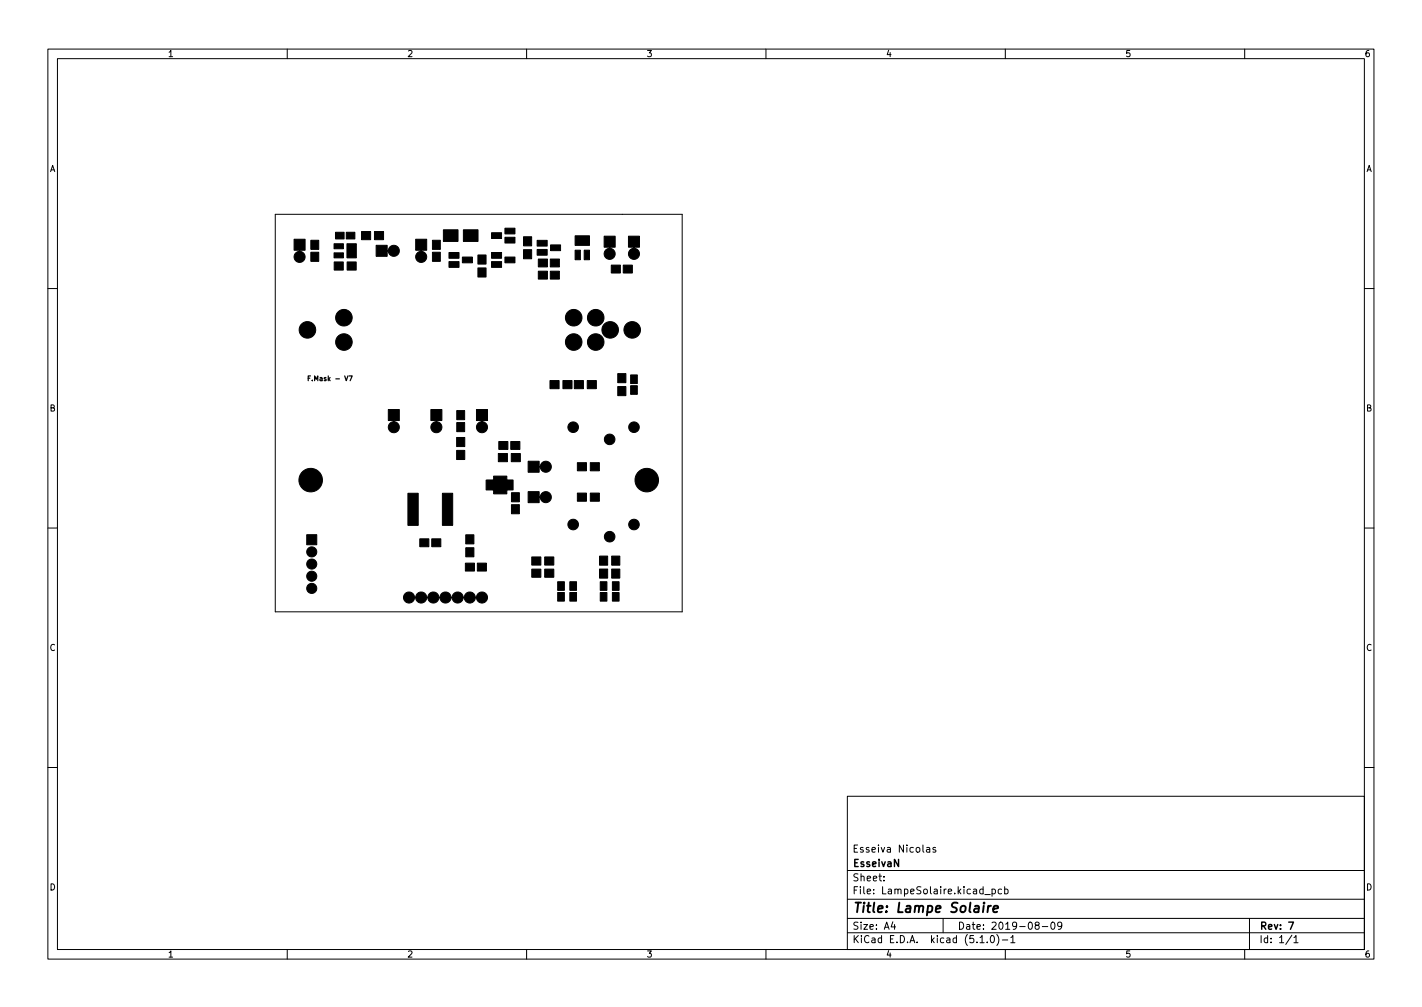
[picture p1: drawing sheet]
<svg xmlns="http://www.w3.org/2000/svg" width="297mm" height="210mm" viewBox="0 0 297 210" stroke-linecap="round" stroke-linejoin="round" font-family="sans-serif">
<defs><g id="words">
<text font-size="2.8" x="178" y="190.6">Title: Lampe Solaire</text>
<g font-size="2.1">
<text x="178" y="178">Esseiva Nicolas</text>
<text x="178" y="184">Sheet:</text>
<text x="178" y="181">EsseivaN</text>
<text x="178" y="186.7">File: LampeSolaire.kicad_pcb</text>
<text x="178" y="196.9">KiCad E.D.A. kicad (5.1.0)-1</text>
<text x="178" y="194.1">Size: A4</text>
<text x="200" y="194.1">Date: 2019-08-09</text>
<text x="263" y="194.1">Rev: 7</text>
<text x="263" y="196.9">Id: 1/1</text>
</g>
<g font-size="1.8">
<text x="35" y="11.9">1</text>
<text x="85" y="11.9">2</text>
<text x="135" y="11.9">3</text>
<text x="185" y="11.9">4</text>
<text x="235" y="11.9">5</text>
<text x="285" y="11.9">6</text>
<text x="10.3" y="35.9">A</text>
<text x="285.3" y="35.9">A</text>
<text x="10.3" y="85.9">B</text>
<text x="285.3" y="85.9">B</text>
<text x="10.3" y="135.9">C</text>
<text x="285.3" y="135.9">C</text>
<text x="10.3" y="185.9">D</text>
<text x="285.3" y="185.9">D</text>
<text x="35" y="199.9">1</text>
<text x="85" y="199.9">2</text>
<text x="135" y="199.9">3</text>
<text x="185" y="199.9">4</text>
<text x="235" y="199.9">5</text>
<text x="285" y="199.9">6</text>
</g>
<text font-size="1.4" x="65.1" y="79.5">F.Mask - V7</text>
</g></defs>
<g fill="none" stroke="#000" stroke-width=".21">
<path d="M10 10.2h277v190.1h-277zM12 12.2h273v186.1h-273zM60 10.2v2M110 10.2v2M160 10.2v2M210 10.2v2M260 10.2v2M57.5 44.7h85v83h-85zM10 60.2h2M285 60.2h2M10 110.2h2M285 110.2h2"/>
<path d="M10 160.2h2M177 166.3h108v32h-108zM193.6 177h.5l.1 .9M194.2 177.3l-.5 .1-.2 .2 .2 .3h.5M195.4 177l-.3-.1-.2 .2v.3l.5 .1v.4h-.5M285 160.2h2M60 198.3v2M110 198.3v2M160 198.3v2M177 194.8h108M177 191.8h108M177 187.8h108"/>
<path d="M177 181.8h108M184.6 183.8v.1M184.6 183v.1M186.5 192.5l-.4 1h1M186.9 193v1M197 191.8v3M204.7 195.8l.4-.5v1.5M204.7 196.8h.9M205.7 186.8h1.2M206.2 196.7v.1M207 195.5l.2-.2a.8 .8 0 0 1 .5 .8 .8 .8 0 0 1-.5 .7l-.2-.1-.1-.4zM207.2 185.7l.4-.1 .3 .3-.1 .7h-.6"/>
<path d="M207.2 185.6v1.5M208.2 195.1a1.72 1.72 0 0 1 0 2.3M209.2 185.7l-.4-.1-.3 .3 .1 .7h.6M209.4 196.3h1.1M209.9 185.7l.4-.1 .3 .3-.2 .7h-.5M209.9 185.1v1.5M210 198.3v2M211.1 195.8l.5-.5v1.5M211.1 196.8h.9M216.5 193.2l-.3-.3 .1-.2 .2-.2 .4 .1 .2 .2-.1 .2-.6 .2-.2 .3 .1 .4 .2 .1h.3l.3-.3v-.2l-.3-.3M217.7 193.5h1.2M219.6 192.7l.3-.2a.8 .8 0 0 1 .5 .8 .8 .8 0 0 1-.5 .7l-.3-.1-.1-.4z"/>
<path d="M221.8 193.2l-.3 .3h-.3l-.3-.3 .2-.6 .4-.1 .2 .2a.99 .99 0 0 1-.3 1.3h-.3M260 198.3v2M261 191.8v6.5M269.9 195.3l-1.3 1.9M270.3 195.8l.4-.5v1.5M270.3 196.8h.8"/>
</g>
<path d="M269.2 192.5h1l-.6 1.5" fill="none" stroke="#000" stroke-width=".3"/>
<path d="M205.6 188.5l-.1 .2M206.4 189.1l-.1 1.4M207 189.1l-.4 .1-.2 .3M207.5 189.8l1-.2-.1-.4h-.7l-.2 1 .2 .3 .6-.1" fill="none" stroke="#000" stroke-width=".4"/>
<g fill="#000" stroke="#000" stroke-width=".21">
<path d="M61.4 49.9h2.3v2.3l-1 .1-.1 .1a1.17 1.17 0 0 1 1.2 1.3 1.17 1.17 0 0 1-1.5 1 1.17 1.17 0 0 1-.7-1.6l.2-.4 .7-.3-.1-.1-1-.1zM64.9 52.7h1.7v1.9h-1.7zM64.9 50.2h1.7v1.9h-1.7zM69.8 54.7h1.9v1.7h-1.9zM69.8 52.8h1.9v1h-1.9zM69.8 50.9h1.9v1h-1.9zM70.1 48.5h1.8v1.4h-1.8zM72.3 48.5h1.8v1.4h-1.8zM72.5 54.7h1.9v1.7h-1.9zM72.5 50.9h1.9v2.9h-1.9zM75.5 48.3h1.9v1.7h-1.9zM78.2 48.3h1.9v1.7h-1.9z"/>
<path d="M78.6 51.2h2.3v1l.1 .1a1.17 1.17 0 0 1 1.4-1.1 1.17 1.17 0 0 1 .9 1.4 1.17 1.17 0 0 1-1.6 .8l-.3-.3-.4-.7-.1 .1v1h-2.3zM86.8 49.9h2.3v2.3l-1 .1-.1 .1a1.17 1.17 0 0 1 1.2 1.3 1.17 1.17 0 0 1-1.5 1 1.17 1.17 0 0 1-.7-1.6l.2-.4 .7-.3-.1-.1-1-.1zM90.3 52.7h1.7v1.9h-1.7zM90.3 50.2h1.7v1.9h-1.7zM92.6 48h3.1v2.4h-3.1zM93.8 54.6h2.1v1.2h-2.1zM93.8 52.7h2.1v1.2h-2.1zM96.6 53.7h2.1v1.2h-2.1zM96.8 48h3v2.4h-3zM99.8 55.9h1.7v1.9h-1.7zM99.8 53.2h1.7v1.9h-1.7zM102.7 54.6h2.1v1.2h-2.1z"/>
<path d="M102.7 52.7h2.1v1.2h-2.1zM102.7 48.6h2.1v1.2h-2.1zM105.5 53.7h2.1v1.2h-2.1zM105.5 49.5h2.1v1.2h-2.1zM105.5 47.6h2.1v1.2h-2.1zM109.4 52.1h1.7v1.9h-1.7zM109.4 49.4h1.7v1.9h-1.7zM112.2 52.1h2.1v1.2h-2.1zM112.2 50.2h2.1v1.2h-2.1zM112.5 56.6h1.9v1.7h-1.9zM112.5 54.1h1.9v1.6h-1.9zM114.9 56.6h1.9v1.7h-1.9z"/>
<path d="M114.9 54.1h1.9v1.6h-1.9zM115 51.1h2.1v1.2h-2.1zM120.1 52.2h1.1v2h-1.1zM122 52.2h1.1v2h-1.1zM120.1 49.2h3v2h-3zM126.2 49.3h2.3v2.3h-1l-.1 .2a1.17 1.17 0 0 1 1.2 1.3 1.17 1.17 0 0 1-1.5 1 1.17 1.17 0 0 1-.8-1.6l.3-.4 .7-.4-.1-.1h-1zM127.7 55.4h1.9v1.6h-1.9zM130.2 55.4h1.9v1.6h-1.9zM131.3 49.3h2.3v2.3h-1l-.1 .2a1.17 1.17 0 0 1 1.1 1.3 1.17 1.17 0 0 1-1.4 1 1.17 1.17 0 0 1-.8-1.6l.3-.4 .7-.4-.1-.1h-1zM129 78h1.7v1.9h-1.7zM81.1 85.5h2.3v2.3h-1l-.1 .2a1.17 1.17 0 0 1 1.2 1.3 1.17 1.17 0 0 1-1.5 .9 1.17 1.17 0 0 1-.8-1.5l.3-.4 .7-.4-.1-.1h-1zM90 85.5h2.3v2.3h-1l-.1 .2a1.17 1.17 0 0 1 1.2 1.3 1.17 1.17 0 0 1-1.5 .9 1.17 1.17 0 0 1-.8-1.5l.3-.4 .7-.4-.1-.1h-1z"/>
<path d="M95.4 88.2h1.7v1.9h-1.7zM95.4 85.7h1.7v1.9h-1.7zM95.4 94h1.7v1.9h-1.7zM95.4 91.3h1.7v1.9h-1.7zM99.5 85.5h2.3v2.3h-1l-.1 .2a1.17 1.17 0 0 1 1.2 1.3 1.17 1.17 0 0 1-1.5 .9 1.17 1.17 0 0 1-.7-1.5l.2-.4 .7-.4-.1-.1h-1zM104.1 94.7h1.9v1.7h-1.9zM104.2 92.2h1.9v1.6h-1.9zM106.7 92.2h1.9v1.6h-1.9zM106.8 94.7h1.9v1.7h-1.9zM110.3 96.3h2.3v1l.2 .1a1.16 1.16 0 0 1 1.3-1.1 1.16 1.16 0 0 1 .9 1.4 1.16 1.16 0 0 1-1.5 .8l-.4-.3-.3-.7-.2 .1v1h-2.3zM114.9 79.5h1.9v1.7h-1.9zM117.6 79.5h1.9v1.7h-1.9z"/>
<path d="M120 79.5h1.9v1.7h-1.9zM120.6 96.6h1.9v1.7h-1.9zM122.7 79.5h1.9v1.7h-1.9zM123.3 96.6h1.9v1.7h-1.9zM129 80.7h1.7v1.9h-1.7zM131.7 80.5h1.4v1.8h-1.4zM131.7 78.3h1.4v1.8h-1.4zM64.1 111.6h2.1v2.1h-2.1zM85.2 103h2.2v6.7h-2.2zM87.7 112.5h1.9v1.7h-1.9zM90.2 112.5h1.9v1.7h-1.9zM92.4 103h2.2v6.7h-2.2z"/>
<path d="M97.3 114.4h1.7v1.9h-1.7zM97.3 111.7h1.7v1.9h-1.7zM97.2 117.6h1.9v1.6h-1.9zM99.7 117.6h1.9v1.6h-1.9zM103.1 99.4h2.8v.7l.1 .1-.1 2.9h-2.8v-.7l-.1-.1zM101.5 100.2h5.7v2.1h-5.7zM106.8 105.4h1.7v1.9h-1.7zM106.8 102.9h1.7v1.9h-1.7zM110.3 102.7h2.3v1l.2 .1a1.16 1.16 0 0 1 1.3-1.2 1.16 1.16 0 0 1 .9 1.5 1.16 1.16 0 0 1-1.5 .7l-.4-.3-.3-.6-.2 .1v1h-2.3zM111.1 116.3h1.9v1.7h-1.9zM113.8 116.3h1.9v1.7h-1.9zM120.6 103h1.9v1.7h-1.9z"/>
<path d="M123.3 103h1.9v1.7h-1.9zM125.2 116.1h1.7v1.9h-1.7zM127.8 116.1h1.7v1.9h-1.7zM84.7 123.9a1.27 1.27 0 0 1 2 .8h.1a1.24 1.24 0 0 1 1.2-1.1 1.24 1.24 0 0 1 1.2 1.1h.1a1.25 1.25 0 0 1 1.2-1.1 1.25 1.25 0 0 1 1.3 1.1 1.25 1.25 0 0 1 1.3-1.1 1.25 1.25 0 0 1 1.2 1.1h.1a1.25 1.25 0 0 1 1.2-1.1 1.25 1.25 0 0 1 1.2 1.1h.1a1.25 1.25 0 0 1 1.2-1.1 1.25 1.25 0 0 1 1.3 1.1 1.15 1.15 0 0 1 1.3-1.1 1.15 1.15 0 0 1 1 1.4 1.15 1.15 0 0 1-1.6 .8l-.7-1a1.24 1.24 0 0 1-1.3 1.1 1.24 1.24 0 0 1-1.2-1.1h-.1a1.25 1.25 0 0 1-1.2 1.1 1.25 1.25 0 0 1-1.2-1.1h-.1a1.25 1.25 0 0 1-1.2 1.1 1.25 1.25 0 0 1-1.3-1.1 1.25 1.25 0 0 1-1.3 1.1 1.25 1.25 0 0 1-1.2-1.1h-.1a1.25 1.25 0 0 1-1.2 1.1 1.25 1.25 0 0 1-1.3-1.1 1.18 1.18 0 0 1-1.7 1 1.18 1.18 0 0 1-.3-1.9zM111.1 118.8h1.9v1.7h-1.9zM113.8 118.8h1.9v1.7h-1.9zM116.5 123.7h1.4v1.8h-1.4zM116.5 121.5h1.4v1.8h-1.4zM119 123.7h1.4v1.8h-1.4zM119 121.5h1.4v1.8h-1.4zM125.4 123.7h1.4v1.8h-1.4zM125.4 121.5h1.4v1.8h-1.4z"/>
<path d="M125.2 118.8h1.7v1.9h-1.7zM127.9 123.7h1.4v1.8h-1.4zM127.9 121.5h1.4v1.8h-1.4zM127.8 118.8h1.7v1.9h-1.7z"/>
<circle cx="64.2" cy="68.9" r="1.73"/>
<circle cx="71.8" cy="71.4" r="1.73"/>
<circle cx="71.8" cy="66.3" r="1.73"/>
<circle cx="119.8" cy="66.3" r="1.73"/>
<circle cx="119.8" cy="71.4" r="1.73"/>
<circle cx="124.4" cy="66.3" r="1.73"/>
<circle cx="124.4" cy="71.4" r="1.73"/>
<circle cx="127.5" cy="68.9" r="1.73"/>
<circle cx="132.1" cy="68.9" r="1.73"/>
<circle cx="119.7" cy="89.2" r="1.11"/>
<circle cx="127.4" cy="91.7" r="1.11"/>
<circle cx="132.4" cy="89.2" r="1.11"/>
<circle cx="64.9" cy="100.3" r="2.46"/>
<circle cx="65.1" cy="117.8" r="1.05"/>
<circle cx="65.1" cy="115.2" r="1.05"/>
<circle cx="119.7" cy="109.5" r="1.11"/>
<circle cx="127.4" cy="112.1" r="1.11"/>
<circle cx="132.4" cy="109.5" r="1.11"/>
<circle cx="135.1" cy="100.3" r="2.46"/>
<circle cx="65.1" cy="122.9" r="1.05"/>
<circle cx="65.1" cy="120.3" r="1.05"/>
</g>
<path d="M64.4 79h.3M64.9 78.5h-.5v1M72.9 78.5h.7l-.5 1" fill="none" stroke="#000" stroke-width=".25"/>
<use href="#words"/>
</svg>
